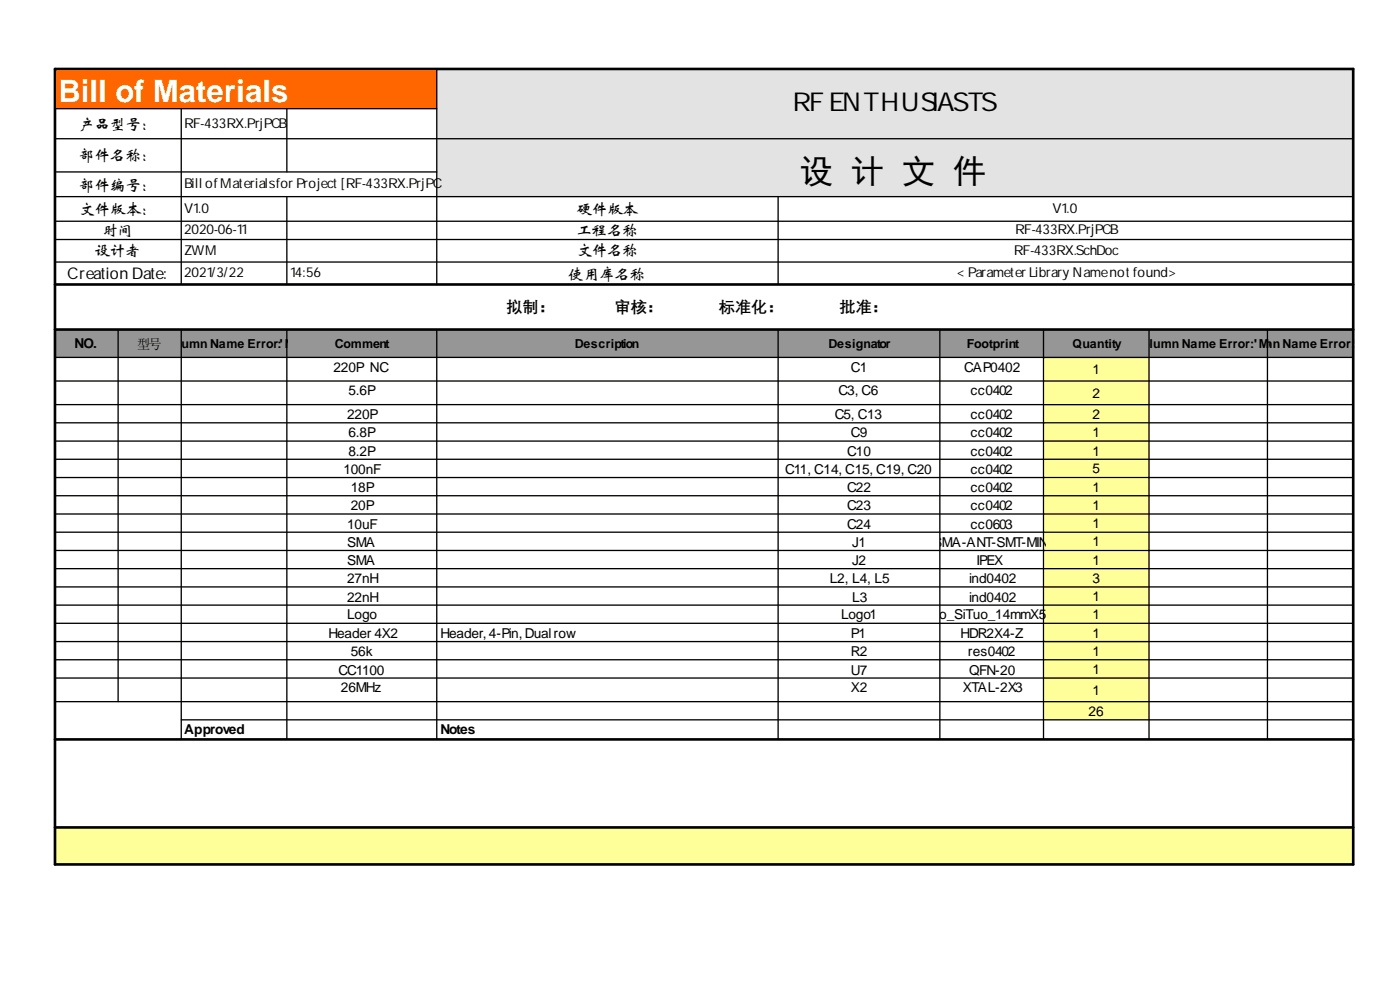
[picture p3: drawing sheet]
<svg xmlns="http://www.w3.org/2000/svg" width="254mm" height="179mm" viewBox="0 0 254 179" stroke-linecap="round" stroke-linejoin="round" font-family="sans-serif">
<defs><g id="words">
<text font-size="6.1" x="145.1" y="33.3">设 计 文 件</text>
<text font-size="5.6" fill="#fff" x="10.6" y="18.4">Bill of Materials</text>
<text font-size="4.7" x="143.8" y="20.2">RFENTHUSIASTS</text>
<g font-size="2.9">
<text x="14.2" y="23.4">产品型号：</text>
<text x="14.2" y="29">部件名称：</text>
<text x="14.2" y="34.4">部件编号：</text>
<text x="14.2" y="38.9">文件版本：</text>
<text x="104.5" y="38.9">硬件版本</text>
<text x="17.2" y="46.3">设计者</text>
<text x="18.5" y="42.7">时间</text>
<text x="104.5" y="42.7">工程名称</text>
<text x="104.5" y="46.3">文件名称</text>
<text x="12.2" y="50.6">Creation Date:</text>
<text x="102.9" y="50.6">使用库名称</text>
<text x="91.9" y="56.6">拟制：</text>
<text x="111.5" y="56.6">审核：</text>
<text x="130.4" y="56.6">标准化：</text>
<text x="152.3" y="56.6">批准：</text>
</g>
<g font-size="2.5">
<text x="33.4" y="23.1">RF-433RX.PrjPCB</text>
<text x="33.4" y="34.2">Bill of Materialsfor Project [RF-433RX.PrjPCB] (No PCBDocument Selected)</text>
<text x="33.4" y="38.6">V1.0</text>
<text x="191" y="38.6">V1.0</text>
<text x="33.4" y="42.5">2020-06-11</text>
<text x="33.4" y="46.3">ZWM</text>
<text x="184" y="46.3">RF-433RX.SchDoc</text>
<text x="184.2" y="42.5">RF-433RX.PrjPCB</text>
<text x="33.4" y="50.3">2021/3/22</text>
<text x="52.6" y="50.3">14:56</text>
<text x="173.6" y="50.3">&lt; Parameter Library Namenot found&gt;</text>
<text x="13.5" y="63.1">NO.</text>
<text x="24.8" y="63.4">型号Col</text>
<text x="60.5" y="67.4">220P NC</text>
<text x="63.2" y="71.7">5.6P</text>
<text x="152.1" y="71.7">C3, C6</text>
<text x="154.4" y="67.4">C1</text>
<text x="174.9" y="67.4">CAP0402</text>
<text x="176.1" y="71.7">cc0402</text>
<text x="198.2" y="67.9">1</text>
<text x="63" y="75.9">220P</text>
<text x="151.5" y="75.9">C5, C13</text>
<text x="176.1" y="75.9">cc0402</text>
<text x="198.2" y="72.1">2</text>
<text x="198.2" y="75.9">2</text>
<text x="63.2" y="79.3">6.8P</text>
<text x="63.2" y="82.7">8.2P</text>
<text x="153.7" y="82.7">C10</text>
<text x="154.4" y="79.3">C9</text>
<text x="176.1" y="79.3">cc0402</text>
<text x="176.1" y="82.7">cc0402</text>
<text x="198.2" y="79.3">1</text>
<text x="198.2" y="82.7">1</text>
<text x="62.3" y="86">100nF</text>
<text x="63.7" y="89.2">18P</text>
<text x="142.4" y="86">C11, C14, C15, C19, C20</text>
<text x="153.7" y="89.2">C22</text>
<text x="176.1" y="86">cc0402</text>
<text x="176.1" y="89.2">cc0402</text>
<text x="198.2" y="85.8">5</text>
<text x="198.2" y="89.2">1</text>
<text x="63" y="95.9">10uF</text>
<text x="63.7" y="92.6">20P</text>
<text x="153.7" y="92.6">C23</text>
<text x="153.7" y="95.9">C24</text>
<text x="176.1" y="92.6">cc0402</text>
<text x="176.1" y="95.9">cc0603</text>
<text x="198.2" y="92.6">1</text>
<text x="198.2" y="95.7">1</text>
<text x="63" y="99.3">SMA</text>
<text x="154.6" y="99.3">J1</text>
<text x="169.3" y="99.3">S</text>
<text x="170.9" y="99.3">MA-ANT-SMT-MIN</text>
<text x="198.2" y="99.1">1</text>
<text x="63" y="102.5">SMA</text>
<text x="63" y="105.8">27nH</text>
<text x="150.6" y="105.8">L2, L4, L5</text>
<text x="154.6" y="102.5">J2</text>
<text x="175.8" y="105.8">ind0402</text>
<text x="177.2" y="102.5">IPEX</text>
<text x="198.2" y="102.5">1</text>
<text x="198.2" y="105.8">3</text>
<text x="63" y="109.2">22nH</text>
<text x="63" y="112.3">Logo</text>
<text x="152.6" y="112.3">Logo1</text>
<text x="154.6" y="109.2">L3</text>
<text x="166.4" y="112.3">Logo_SiTuo_14mmX5</text>
<text x="175.8" y="109.2">ind0402</text>
<text x="198.2" y="109">1</text>
<text x="198.2" y="112.3">1</text>
<text x="59.6" y="115.7">Header 4X2</text>
<text x="63.7" y="119.1">56k</text>
<text x="79.9" y="115.7">Header, 4-Pin, Dualrow</text>
<text x="154.4" y="115.7">P1</text>
<text x="154.4" y="119.1">R2</text>
<text x="174.3" y="115.7">HDR2X4-Z</text>
<text x="175.6" y="119.1">res0402</text>
<text x="198.2" y="115.7">1</text>
<text x="198.2" y="119.1">1</text>
<text x="61.4" y="122.4">CC1100</text>
<text x="61.8" y="125.6">26MHz</text>
<text x="154.4" y="122.4">U7</text>
<text x="154.4" y="125.6">X2</text>
<text x="174.7" y="125.6">XTAL-2X3</text>
<text x="175.8" y="122.4">QFN-20</text>
<text x="198.2" y="122.2">1</text>
<text x="197.5" y="129.9">26</text>
<text x="198.2" y="126">1</text>
<text x="33.4" y="133.2">Approved</text>
<text x="79.9" y="133.2">Notes</text>
</g>
<g font-size="2.2">
<text x="28" y="63.1">#</text>
<text x="33" y="63.1">umn Name Error:'Name</text>
<text x="60.7" y="63.1">Comment</text>
<text x="104.3" y="63.1">Description</text>
<text x="150.3" y="63.1">Designator</text>
<text x="175.4" y="63.1">Footprint</text>
<text x="194.6" y="63.1">Quantity #Co</text>
<text x="208.6" y="63.1">lumn Name E#Col'M</text>
<text x="222.8" y="63.1">rror:umonney</text>
<text x="232.7" y="63.1">Name Error:</text>
<text x="245.8" y="63.1">'Library</text>
</g>
</g></defs>
<path d="M10 12.5h69.3v7.3h-69.3z" fill-rule="evenodd" fill="#f60"/>
<g fill="#e3e3e3">
<path d="M79.2 12.5h166.4v12.7h-166.4z" fill-rule="evenodd"/>
<path d="M79.2 25.2h166.4v10.5h-166.4z" fill-rule="evenodd"/>
</g>
<path d="M10 59.8h235.6v5.1h-235.6z" fill-rule="evenodd" fill="#969696"/>
<g fill="#ff9">
<path d="M189.3 64.8h19.2v65.8h-19.2z" fill-rule="evenodd"/>
<path d="M10 150.1h235.6v6.7h-235.6z" fill-rule="evenodd"/>
</g>
<path d="M10 12.5h235.5v144.3h-235.5zM10 51.6h235.5M10 59.8h235.5M10 134.1h235.5M10 150.1h235.5" fill="none" stroke="#000" stroke-width=".48"/>
<g fill="none" stroke="#000" stroke-width=".24">
<path d="M10 19.7h69.2M32.9 19.7v31.9M52 19.7v11.5M79.2 12.5v39.1M10 25.2h235.5M10 31.2h69.2M10 35.7h235.5M52 35.7v15.9M141.2 35.7v15.9M10 40.1h235.5M10 43.4h235.5M10 47.5h235.5"/>
<path d="M21.4 59.8v67.5M32.9 59.8v74.3M52 59.8v74.3M79.2 59.8v74.3M141.2 59.8v74.3M170.5 59.8v74.3M189.3 59.8v74.3M208.5 59.8v74.3M230 59.8v74.3M10 64.8h235.5M10 69.1h235.5M10 73.4h235.5"/>
<path d="M10 76.7h235.5M10 80h235.5M10 83.3h235.5M10 86.6h235.5M10 89.9h235.5M10 93.2h235.5M10 96.5h235.5M10 99.9h235.5M10 103.2h235.5M10 106.5h235.5M10 109.8h235.5M10 113.1h235.5"/>
<path d="M10 116.4h235.5M10 119.7h235.5M10 123h235.5M10 127.3h235.5M32.9 130.6h212.6"/>
</g>
<use href="#words"/>
</svg>
